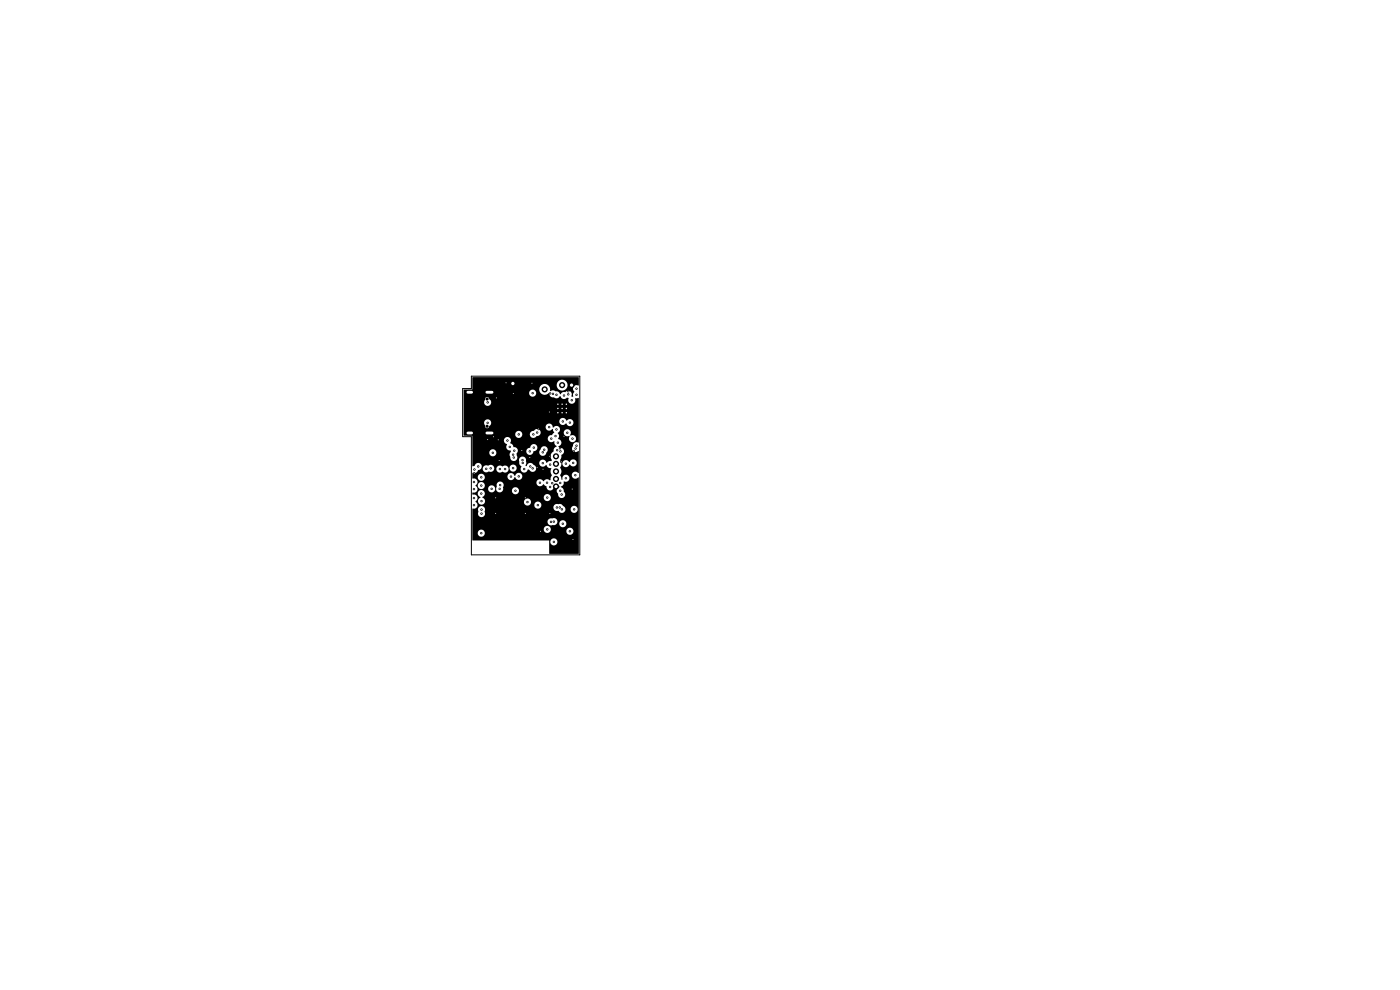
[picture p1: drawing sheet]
<svg xmlns="http://www.w3.org/2000/svg" width="297mm" height="210mm" viewBox="0 0 297 210" stroke-linecap="round" stroke-linejoin="round" font-family="sans-serif">
<g fill="#000">
<path d="M100.2 80h22.5l.1 1.8a.86 .86 0 0 0-1.1 .2 .86 .86 0 0 0 .1 1.2l-.2 .3v.7l-.4-.2a.8 .8 0 0 0-.3-1 .8 .8 0 0 0-1 .2 .94 .94 0 0 0-1 .4 1 1 0 0 0-1.1-.6 .95 .95 0 0 0-1.1 0v-.1a1.15 1.15 0 0 0-.6-1.3h2v.2a1.15 1.15 0 0 0 1.8 .9 1.15 1.15 0 0 0 0-2 1.15 1.15 0 0 0-1.8 .9l-2.1-.1a1.17 1.17 0 0 0-1.5 1.4 1.17 1.17 0 0 0 2 .5 .93 .93 0 0 0 1.1 .9 .96 .96 0 0 0 1.3-.3 .83 .83 0 0 0 .6 .6 .83 .83 0 0 0 .8-.2l.3 .1a.79 .79 0 0 0 .7 1.2 .79 .79 0 0 0 .7-1.2h.8v9.4a.96 .96 0 0 0-1.4 .9 .79 .79 0 0 0 .3 1 .79 .79 0 0 0 1-.1l.1 4.5-.1 .1a.78 .78 0 0 0-1.2 0 .78 .78 0 0 0 .1 1.2 .78 .78 0 0 0 1.1-.2l.1 16.2h-6.3v-2.6h.2a.75 .75 0 0 0 1.1 .8 .75 .75 0 0 0 .2-1.3 .75 .75 0 0 0-1.2 .3l-.1 .2h-.2v-.2l-16.3-.1v-1.6h1.1v.2a.75 .75 0 0 0 1.2 .5 .75 .75 0 0 0 0-1.2 .75 .75 0 0 0-1.2 .5h-1.1v-.8h15.1v.2a.75 .75 0 0 0 .7 .6 .75 .75 0 0 0 .8-.4h3.3v.2a.75 .75 0 0 0 1.2 .5 .75 .75 0 0 0 0-1.2 .75 .75 0 0 0-1.2 .5h-3.3v-.1a.75 .75 0 0 0-.6-.9 .75 .75 0 0 0-.9 .6h-15.1v-1.6h15.9v.2a.88 .88 0 0 0 1.3 .6l.5-.1 .3-.3h.4v.2a.75 .75 0 0 0 1.2 .5 .75 .75 0 0 0 0-1.2 .75 .75 0 0 0-1.2 .5h-.4a.84 .84 0 0 0-.3-.9 .84 .84 0 0 0-.9-.2 .75 .75 0 0 0-.9 .7h-15.9v-2.6h1.2l.1 .5a.8 .8 0 0 0 .7 1.2 .8 .8 0 0 0 .6-1.2 .75 .75 0 0 0-.4-1.1 .75 .75 0 0 0-1 .6h-1.2l.1-.1a.81 .81 0 0 0 1-.5 .81 .81 0 0 0-.4-1 .81 .81 0 0 0 .3-1.1 .81 .81 0 0 0-1-.4v-.3h1.1l.1 .5 .5 .4a.77 .77 0 0 0-.3 1.3 .77 .77 0 0 0 1.3-.4h8.2v.2a.75 .75 0 0 0 1.3 .5h.9v.1a.75 .75 0 0 0 .6 .7 .75 .75 0 0 0 .8-.3h2.7v.1a.95 .95 0 0 0 1.1 .7 .75 .75 0 0 0 .9 .4 .75 .75 0 0 0 .6-.8h1v.1a.75 .75 0 0 0 1.2 .6 .75 .75 0 0 0 0-1.3 .75 .75 0 0 0-1.2 .6h-1l-.4-.6a1.35 1.35 0 0 0-2.2 0v.2h-2.7a.75 .75 0 0 0-.3-1.2 .75 .75 0 0 0-1.1 .7h-.9l.1-.1a.75 .75 0 0 0-.3-1.2 .75 .75 0 0 0-1.1 .6h-8.2a.84 .84 0 0 0-.6-.9h13a.75 .75 0 0 0 1.1 .8 .75 .75 0 0 0 .2-1.3 .75 .75 0 0 0-1.2 .3l-.1 .2h-13a.76 .76 0 0 0 .3-1.3 .76 .76 0 0 0-1.3 .4h-1.1l.1-.1a.81 .81 0 0 0 1-.5 .81 .81 0 0 0-.4-1l.4-.1v.2a.75 .75 0 0 0 1.2 .5h1v.2a.75 .75 0 0 0 .9 .7 .75 .75 0 0 0 .7-.9h.1v.2a.75 .75 0 0 0 .7 .6 .75 .75 0 0 0 .8-.4h1.9v.2a.75 .75 0 0 0 1.1 .5 .75 .75 0 0 0 0-1.2 .75 .75 0 0 0-1.1 .5h-1.9v-.7a.75 .75 0 0 0-.1-1h7.2v.2a.81 .81 0 0 0 .7 .7 .81 .81 0 0 0 .8-.5l.6 .4a.82 .82 0 0 0 .8 1 .82 .82 0 0 0 .8-.9l.6-.5 .6 .6a.87 .87 0 0 0-.3 1.5 .77 .77 0 0 0 1.1 .7 .77 .77 0 0 0 .1-1.3 .94 .94 0 0 0-.6-.9l.1-.1a.92 .92 0 0 0 .5-1.1 .79 .79 0 0 0 1.2-.5 .79 .79 0 0 0-.9-1 .79 .79 0 0 0-.6 1.2l-.2-.1-.3-1a1.33 1.33 0 0 0 0-1.6l.3-.8h.2v.1a.8 .8 0 0 0 .7 .7 .8 .8 0 0 0 .9-.6 .79 .79 0 0 0 1.2 .2 .79 .79 0 0 0-.2-1.3 .79 .79 0 0 0-1.1 .6 .79 .79 0 0 0-.8-.4 .79 .79 0 0 0-.7 .7l-.2-.1a.75 .75 0 0 1 0-1.1v-.2a.49 .49 0 0 1 .4-.7 .87 .87 0 0 0-.8-1.3l-.2-.2a.84 .84 0 0 0 .6-.8 .84 .84 0 0 0-.7-.8v-.1a.88 .88 0 0 0-.1-1.2l1.3-.1v.2a.95 .95 0 0 0 1.3 .6 .76 .76 0 0 0 .1 1.2 .76 .76 0 0 0 1.1-.5 .76 .76 0 0 0-.9-.9l-.2 .1a.79 .79 0 0 0-.3-1.2 .79 .79 0 0 0-1.1 .5h-1.1a.78 .78 0 0 0 0-1.2 .78 .78 0 0 0-1.2 .2 .77 .77 0 0 0-.7-.9 .77 .77 0 0 0-.8 .9 .77 .77 0 0 0 1.1 .6l.4-.3 .3 .8a1.34 1.34 0 0 1-1.1 .7 .79 .79 0 0 0-.1 1.1 .79 .79 0 0 0 1.2 0l.1 .7 .4 .3-.1 .2a.93 .93 0 0 0-.6 1 1.31 1.31 0 0 0-.4 1.9l-.7 .2-.3 .3a.77 .77 0 0 0-1-.8 .77 .77 0 0 0-.5 1.2 .77 .77 0 0 0 1.2 .1l.1-.1a1.26 1.26 0 0 0 1.2 .8 1.63 1.63 0 0 0 0 1.5l-.2 .9-.1 .1-.3-.2a.89 .89 0 0 0-1.1 .4 .78 .78 0 0 0-.9-.4 .78 .78 0 0 0-.6 .6h-7.2a.78 .78 0 0 0-1 0 .78 .78 0 0 0-.2 1l-.2 .3h-.1a.75 .75 0 0 0-.8-.7 .75 .75 0 0 0-.8 .7h-.9a.75 .75 0 0 0-.1-1.3 .75 .75 0 0 0-1.2 .6h-.4a.8 .8 0 0 0 .3-1 .8 .8 0 0 0-1-.4v-.3h1.1v.1a.75 .75 0 0 0 .9 .7 .75 .75 0 0 0 .6-1h4.8v.2a.79 .79 0 0 0 .8 .7 .79 .79 0 0 0 .8-.7 .76 .76 0 0 0 1 .6 .76 .76 0 0 0 .5-1 .76 .76 0 0 0-1.1-.3l-.4 .5a.81 .81 0 0 0-.8-.6 .81 .81 0 0 0-.8 .6h-4.8a.75 .75 0 0 0-.8-.5 .75 .75 0 0 0-.7 .7h-1.1l.1-.9a.99 .99 0 0 0 1.2-.6l.6-.3h.3a.89 .89 0 0 0 1.3 .6 .75 .75 0 0 0 1.2-.6h.4v.2a.92 .92 0 0 0 1.4 .5 .75 .75 0 0 0 .9 0 .75 .75 0 0 0 .2-.9h.3v.2a.75 .75 0 0 0 1.1 .5 .75 .75 0 0 0 0-1.2 .75 .75 0 0 0-1.1 .5l-.3-.1a1.17 1.17 0 0 0-1.3-.2l-.1-.1a.75 .75 0 0 0-1.1 .6h-.4a.89 .89 0 0 0-1.4-.6 .75 .75 0 0 0-1.1 .6l-.3-.1a.79 .79 0 0 0-.5-1.1 .79 .79 0 0 0-1 .6h-.4v-2.8h3.6v.1a.75 .75 0 0 0 1.1 .6 .75 .75 0 0 0 0-1.3 .75 .75 0 0 0-1.1 .6h-3.6v-2.6h6.7l.2 .5 .5 .4a.86 .86 0 0 0-.1 .9 .86 .86 0 0 0 .8 .4l.1 .2a1.59 1.59 0 0 0 .2 1.9 .75 .75 0 0 0 1-.2h.5v.2a1.42 1.42 0 0 0 .5 1.3 .78 .78 0 0 0 .4 1.2 .78 .78 0 0 0 1-.6l.2 .1a.79 .79 0 0 0 1.3 .2 .79 .79 0 0 0-.3-1.3 .81 .81 0 0 0-.9-.4 .81 .81 0 0 0-.6 .7l-.2-.1a2.04 2.04 0 0 0-.3-1.9 .75 .75 0 0 0-1.1 .6h-.5l.2-.4a1.43 1.43 0 0 1 .1-1.4h1.7v.1a.75 .75 0 0 0 .8 .7 .75 .75 0 0 0 .7-.6h1.3v.1a.77 .77 0 0 0 .8 .7 .77 .77 0 0 0 .7-.7 .76 .76 0 0 0-.1-1.3 .76 .76 0 0 0-1.1 .7l-.3 .5h-1.3l.1-.2a.8 .8 0 0 0 .8-.8 .8 .8 0 0 0-.8-.8 .8 .8 0 0 0-.8 .9 .75 .75 0 0 0-.8 .7h-1.7a.96 .96 0 0 0-1-.9l-.2-.5-.4-.3a.78 .78 0 0 0-.3-1.2 .78 .78 0 0 0-1.1 .6h-6.7v-1h-1.8v-.3h10.9v.1a.75 .75 0 0 0 .8 .7 .75 .75 0 0 0 .7-.8h1.6v.1a.79 .79 0 0 0 .6 .7 .79 .79 0 0 0 .9-.4 .77 .77 0 0 0 .7-1.2 .77 .77 0 0 0-1.4 .1 .75 .75 0 0 0-.8 .7h-1.6v-.2a.75 .75 0 0 0-.8-.5 .75 .75 0 0 0-.7 .7h-10.9v-2.5h4.3l.2 .6a.5 .5 0 0 0 .3 .6 .5 .5 0 0 0 .6-.5 .75 .75 0 0 0 .3-1h14.5v.2a.81 .81 0 0 0 .7 .6 .81 .81 0 0 0 .8-.3 .79 .79 0 0 0 1.2 .5 .79 .79 0 0 0 .1-1.2 .79 .79 0 0 0-1.2 .1 .79 .79 0 0 0-.8-.5 .79 .79 0 0 0-.8 .6l-14.6-.1a.75 .75 0 0 0-.8-.2 .75 .75 0 0 0-.5 .6h-4.3v-4.3h4.3v.1a.78 .78 0 0 0 1.2 .5 .78 .78 0 0 0-.1-1.3 .47 .47 0 0 0-.6-.4 .47 .47 0 0 0-.3 .7l-.2 .4h-4.3v-2h13.8a.75 .75 0 0 0 1.1 .8 .75 .75 0 0 0 .2-1.2 .75 .75 0 0 0-1.2 .3l-.1 .1h-13.8v-.7h1.8z"/>
<circle cx="100.7" cy="99.6" r=".25"/>
<circle cx="101.4" cy="99" r=".25"/>
<circle cx="103.1" cy="99.4" r=".25"/>
<circle cx="103.4" cy="93.3" r=".25"/>
<circle cx="103.4" cy="89.7" r=".25"/>
<circle cx="103.4" cy="85.3" r=".25"/>
<circle cx="104.1" cy="99.3" r=".25"/>
<circle cx="104.6" cy="96" r=".25"/>
<circle cx="104.7" cy="92.7" r=".25"/>
<circle cx="105.3" cy="84.4" r=".25"/>
<circle cx="105.7" cy="93.3" r=".25"/>
<circle cx="105.9" cy="97.7" r=".25"/>
<circle cx="106" cy="99.5" r=".25"/>
<circle cx="107.1" cy="99.5" r=".25"/>
<circle cx="107.4" cy="81.2" r=".25"/>
<circle cx="107.7" cy="93.4" r=".25"/>
<circle cx="108.1" cy="94.8" r=".25"/>
<circle cx="108.8" cy="81.4" r=".65"/>
<circle cx="108.8" cy="99.3" r=".25"/>
<circle cx="108.8" cy="96.4" r=".25"/>
<circle cx="108.9" cy="83.5" r=".25"/>
<circle cx="109" cy="97" r=".25"/>
<circle cx="109.1" cy="95.6" r=".25"/>
<circle cx="110" cy="92.2" r=".25"/>
<circle cx="110.7" cy="95.5" r=".25"/>
<circle cx="110.8" cy="97.6" r=".25"/>
<circle cx="110.9" cy="98.2" r=".25"/>
<circle cx="111.2" cy="99.5" r=".25"/>
<circle cx="112.4" cy="95.8" r=".25"/>
<circle cx="112.4" cy="97" r=".25"/>
<circle cx="112.5" cy="99" r=".25"/>
<circle cx="112.8" cy="81.3" r=".25"/>
<circle cx="113" cy="83.4" r=".25"/>
<circle cx="113" cy="99.3" r=".25"/>
<circle cx="113.1" cy="92.2" r=".25"/>
<circle cx="113.2" cy="95" r=".25"/>
<circle cx="113.9" cy="99.2" r=".25"/>
<circle cx="114" cy="91.7" r=".25"/>
<circle cx="114.3" cy="91" r=".25"/>
<circle cx="115.1" cy="96" r=".25"/>
<circle cx="115.1" cy="98.3" r=".25"/>
<circle cx="115.2" cy="99.5" r=".25"/>
<circle cx="115.4" cy="95.4" r=".25"/>
<circle cx="115.5" cy="82.6" r=".65"/>
<circle cx="116.5" cy="90.6" r=".25"/>
<circle cx="116.6" cy="87.4" r=".25"/>
<circle cx="116.7" cy="96.8" r=".25"/>
<circle cx="116.7" cy="98.5" r=".25"/>
<circle cx="116.7" cy="83.4" r=".25"/>
<circle cx="117" cy="93" r=".25"/>
<circle cx="117.3" cy="83.5" r=".25"/>
<circle cx="117.8" cy="92.5" r=".25"/>
<circle cx="117.9" cy="96.8" r=".65"/>
<circle cx="117.9" cy="98.4" r=".65"/>
<circle cx="117.9" cy="100" r=".65"/>
<circle cx="118.1" cy="83.7" r=".25"/>
<circle cx="118.1" cy="91.1" r=".25"/>
<circle cx="118.2" cy="95.5" r=".25"/>
<circle cx="118.4" cy="93.9" r=".25"/>
<circle cx="118.4" cy="86.7" r=".3"/>
<circle cx="118.4" cy="87.5" r=".3"/>
<circle cx="118.4" cy="85.8" r=".3"/>
<circle cx="118.8" cy="95.1" r=".25"/>
<circle cx="118.9" cy="95.7" r=".25"/>
<circle cx="119.1" cy="98" r=".25"/>
<circle cx="119.2" cy="86.7" r=".3"/>
<circle cx="119.2" cy="87.5" r=".3"/>
<circle cx="119.2" cy="81.7" r=".65"/>
<circle cx="119.3" cy="85.8" r=".3"/>
<circle cx="119.4" cy="89.4" r=".25"/>
<circle cx="119.6" cy="92.5" r=".25"/>
<circle cx="119.6" cy="83.9" r=".25"/>
<circle cx="120.1" cy="98.3" r=".25"/>
<circle cx="120.1" cy="86.7" r=".3"/>
<circle cx="120.1" cy="87.5" r=".3"/>
<circle cx="120.1" cy="85.8" r=".3"/>
<circle cx="120.4" cy="91.8" r=".25"/>
<circle cx="120.6" cy="83.6" r=".25"/>
<circle cx="120.6" cy="83" r=".25"/>
<circle cx="120.9" cy="89.7" r=".25"/>
<circle cx="121.2" cy="81.7" r=".65"/>
<circle cx="121.3" cy="84.9" r=".25"/>
<circle cx="121.4" cy="93" r=".25"/>
<circle cx="121.6" cy="98.2" r=".25"/>
<circle cx="121.7" cy="95.8" r=".25"/>
<circle cx="122.1" cy="95.2" r=".25"/>
<circle cx="122.3" cy="94.5" r=".25"/>
<circle cx="122.3" cy="82.4" r=".25"/>
<circle cx="122.3" cy="83.7" r=".25"/>
<circle cx="100.5" cy="105.7" r=".25"/>
<circle cx="100.5" cy="102.2" r=".25"/>
<circle cx="100.5" cy="107.1" r=".25"/>
<circle cx="100.6" cy="103.7" r=".25"/>
<circle cx="100.6" cy="100.4" r=".25"/>
<circle cx="102.1" cy="101.3" r=".25"/>
<circle cx="102.1" cy="103" r=".25"/>
<circle cx="102.1" cy="113.1" r=".25"/>
<circle cx="102.1" cy="104.7" r=".25"/>
<circle cx="102.1" cy="106.3" r=".25"/>
<circle cx="102.1" cy="109" r=".25"/>
<circle cx="102.1" cy="108.1" r=".25"/>
<circle cx="104.3" cy="103.7" r=".25"/>
<circle cx="105.1" cy="108.9" r=".25"/>
<circle cx="105.1" cy="105.6" r=".25"/>
<circle cx="106" cy="103.7" r=".25"/>
<circle cx="106.1" cy="102.9" r=".25"/>
<circle cx="108.4" cy="101.1" r=".25"/>
<circle cx="109.4" cy="104.1" r=".25"/>
<circle cx="110" cy="101" r=".25"/>
<circle cx="111.4" cy="108.9" r=".25"/>
<circle cx="111.4" cy="105.6" r=".25"/>
<circle cx="111.9" cy="106.5" r=".25"/>
<circle cx="114.1" cy="107.1" r=".25"/>
<circle cx="114.6" cy="102.4" r=".25"/>
<circle cx="114.6" cy="112.7" r=".25"/>
<circle cx="116.1" cy="102.4" r=".25"/>
<circle cx="116.1" cy="112.3" r=".25"/>
<circle cx="116.1" cy="105.6" r=".25"/>
<circle cx="116.6" cy="108.9" r=".25"/>
<circle cx="116.7" cy="103.3" r=".25"/>
<circle cx="116.9" cy="110.7" r=".25"/>
<circle cx="117.1" cy="102.5" r=".25"/>
<circle cx="117.5" cy="110.7" r=".25"/>
<circle cx="117.5" cy="115" r=".25"/>
<circle cx="117.9" cy="101.6" r=".65"/>
<circle cx="117.9" cy="103.2" r=".65"/>
<circle cx="118.1" cy="107.7" r=".25"/>
<circle cx="118.7" cy="107.7" r=".25"/>
<circle cx="118.8" cy="102.4" r=".25"/>
<circle cx="118.8" cy="104.1" r=".25"/>
<circle cx="119.1" cy="104.9" r=".25"/>
<circle cx="119.2" cy="108" r=".25"/>
<circle cx="119.4" cy="111.1" r=".25"/>
<circle cx="120.1" cy="101.4" r=".25"/>
<circle cx="120.9" cy="112.7" r=".25"/>
<circle cx="121.4" cy="103.7" r=".25"/>
<circle cx="121.6" cy="114.4" r=".25"/>
<circle cx="121.8" cy="108" r=".25"/>
<circle cx="122.1" cy="100.8" r=".25"/>
</g>
<path d="M99.3 83.2h.8M99.3 91.9h.8M103.3 83.2h1.1M103.3 91.9h1.1" fill="none" stroke="#000" stroke-width="1"/>
<path d="M100 79.8h23v37.9h-23v-25.1h-1.8v-10.2h1.8z" fill="none" stroke="#000" stroke-width=".21"/>
<g fill="#fff">
<circle cx="120.6" cy="83" r=".1"/>
<circle cx="103.5" cy="93.2" r=".1"/>
<circle cx="116.7" cy="83.5" r=".1"/>
<circle cx="110.7" cy="95.5" r=".1"/>
<circle cx="105.9" cy="97.7" r=".1"/>
<circle cx="112.4" cy="97" r=".1"/>
<circle cx="107.3" cy="81.2" r=".1"/>
<circle cx="100.6" cy="100.4" r=".1"/>
<circle cx="121.6" cy="114.5" r=".1"/>
<circle cx="105.2" cy="105.6" r=".1"/>
<circle cx="114.6" cy="112.7" r=".1"/>
<circle cx="105.3" cy="84.4" r=".1"/>
<circle cx="104.7" cy="92.6" r=".1"/>
<circle cx="119" cy="97.9" r=".1"/>
<circle cx="105.7" cy="93.3" r=".1"/>
<circle cx="112.9" cy="81.3" r=".1"/>
<circle cx="116.6" cy="87.4" r=".1"/>
<circle cx="108.9" cy="83.5" r=".1"/>
<circle cx="111.5" cy="105.6" r=".1"/>
<circle cx="114.2" cy="91" r=".1"/>
<circle cx="118.8" cy="95.1" r=".1"/>
<circle cx="116.6" cy="108.9" r=".1"/>
<circle cx="111.5" cy="108.9" r=".1"/>
<circle cx="121.7" cy="95.8" r=".1"/>
<circle cx="116.6" cy="96.8" r=".1"/>
<circle cx="121.4" cy="103.8" r=".1"/>
<circle cx="119.6" cy="92.5" r=".1"/>
<circle cx="105.2" cy="108.9" r=".1"/>
<circle cx="113.9" cy="99.2" r=".1"/>
<circle cx="115.2" cy="99.5" r=".1"/>
<circle cx="115.5" cy="95.4" r=".1"/>
<circle cx="122" cy="100.8" r=".1"/>
<circle cx="107.6" cy="93.5" r=".1"/>
<circle cx="112.5" cy="98.9" r=".1"/>
<circle cx="108.9" cy="96.5" r=".1"/>
<circle cx="120.3" cy="91.8" r=".1"/>
<circle cx="113" cy="83.4" r=".1"/>
<circle cx="122.3" cy="82.5" r=".1"/>
<circle cx="122.3" cy="94.5" r=".1"/>
<circle cx="118.2" cy="95.5" r=".1"/>
<circle cx="110.9" cy="98.2" r=".1"/>
<circle cx="113.2" cy="95" r=".1"/>
<circle cx="119.4" cy="111.1" r=".1"/>
<circle cx="117.9" cy="92.5" r=".1"/>
<circle cx="107.2" cy="99.5" r=".1"/>
<circle cx="119.6" cy="83.9" r=".1"/>
<circle cx="113.9" cy="91.8" r=".1"/>
<circle cx="106.1" cy="102.9" r=".1"/>
<circle cx="116.7" cy="98.5" r=".1"/>
<circle cx="116.7" cy="103.3" r=".1"/>
<circle cx="118.9" cy="95.7" r=".1"/>
<circle cx="118.9" cy="104.1" r=".1"/>
<circle cx="120.9" cy="112.7" r=".1"/>
<circle cx="118" cy="91.1" r=".1"/>
<circle cx="110" cy="92.2" r=".1"/>
<circle cx="113.2" cy="92.2" r=".1"/>
<circle cx="117.5" cy="114.9" r=".1"/>
<circle cx="117.5" cy="110.6" r=".1"/>
<circle cx="104.5" cy="96.1" r=".1"/>
<circle cx="116.1" cy="112.3" r=".1"/>
<circle cx="102.1" cy="113.1" r=".1"/>
<circle cx="112.4" cy="95.8" r=".1"/>
<circle cx="119.2" cy="104.9" r=".1"/>
<circle cx="110.9" cy="97.6" r=".1"/>
<circle cx="118.2" cy="107.6" r=".1"/>
<circle cx="108.2" cy="94.8" r=".1"/>
<circle cx="120" cy="98.3" r=".1"/>
<circle cx="116.9" cy="93.1" r=".1"/>
<circle cx="109" cy="97.1" r=".1"/>
<circle cx="108.9" cy="99.3" r=".1"/>
<circle cx="111.2" cy="99.5" r=".1"/>
<circle cx="109.3" cy="104.1" r=".1"/>
<circle cx="109.1" cy="95.6" r=".1"/>
<circle cx="113" cy="99.4" r=".1"/>
<circle cx="121.6" cy="98.2" r=".1"/>
<circle cx="119.2" cy="108" r=".1"/>
<circle cx="114.6" cy="102.4" r=".1"/>
<circle cx="115.2" cy="98.2" r=".1"/>
<circle cx="111.9" cy="106.5" r=".1"/>
<circle cx="121.8" cy="108" r=".1"/>
<circle cx="120.9" cy="89.6" r=".1"/>
<circle cx="103.5" cy="85.3" r=".1"/>
<circle cx="103.5" cy="89.7" r=".1"/>
<circle cx="116.9" cy="110.7" r=".1"/>
<circle cx="100.7" cy="99.6" r=".1"/>
<circle cx="116.5" cy="90.6" r=".1"/>
<circle cx="121.3" cy="84.9" r=".1"/>
<circle cx="104.3" cy="103.7" r=".1"/>
<circle cx="106" cy="103.7" r=".1"/>
<circle cx="122.3" cy="83.8" r=".1"/>
<circle cx="121.4" cy="93.1" r=".1"/>
<circle cx="118.3" cy="93.9" r=".1"/>
<circle cx="110" cy="101" r=".1"/>
<circle cx="118.8" cy="107.6" r=".1"/>
<circle cx="114.1" cy="107.2" r=".1"/>
<circle cx="120.6" cy="83.6" r=".1"/>
<circle cx="116.1" cy="105.5" r=".1"/>
<circle cx="122.1" cy="95.2" r=".1"/>
<circle cx="120" cy="101.5" r=".1"/>
<circle cx="118" cy="83.8" r=".1"/>
<circle cx="117.3" cy="83.5" r=".1"/>
<circle cx="119.4" cy="89.4" r=".1"/>
<circle cx="106" cy="99.5" r=".1"/>
<circle cx="101.5" cy="98.9" r=".1"/>
<circle cx="117.2" cy="102.5" r=".1"/>
<circle cx="115.2" cy="95.9" r=".1"/>
<circle cx="116" cy="102.4" r=".1"/>
<circle cx="118.9" cy="102.5" r=".1"/>
<circle cx="108.4" cy="101.1" r=".1"/>
<circle cx="104.1" cy="99.3" r=".1"/>
<circle cx="103.2" cy="99.5" r=".1"/>
<circle cx="102.1" cy="101.2" r=".1"/>
<circle cx="100.5" cy="102.2" r=".1"/>
<circle cx="102.1" cy="103" r=".1"/>
<circle cx="100.5" cy="103.8" r=".1"/>
<circle cx="102.1" cy="104.7" r=".1"/>
<circle cx="100.5" cy="105.7" r=".1"/>
<circle cx="102.2" cy="106.3" r=".1"/>
<circle cx="100.5" cy="107.2" r=".1"/>
<circle cx="102.2" cy="108.1" r=".1"/>
<circle cx="102.2" cy="108.9" r=".1"/>
<circle cx="108.8" cy="81.4" r=".35"/>
<circle cx="117.9" cy="96.8" r=".35"/>
</g>
<g fill="#000">
<circle cx="103.3" cy="90.4" r=".33"/>
<circle cx="103.3" cy="84.6" r=".33"/>
</g>
<path d="M99.3 83.2h.8M99.3 91.9h.8M103.3 83.2h1.1M103.3 91.9h1.1" fill="none" stroke="#fff" stroke-width=".6"/>
<g fill="#fff">
<circle cx="119.2" cy="81.7" r=".35"/>
<circle cx="121.2" cy="81.7" r=".35"/>
<circle cx="120.1" cy="85.7" r=".15"/>
<circle cx="119.3" cy="85.7" r=".15"/>
<circle cx="118.3" cy="85.8" r=".15"/>
<circle cx="120.1" cy="86.6" r=".15"/>
<circle cx="119.3" cy="86.6" r=".15"/>
<circle cx="118.3" cy="86.6" r=".15"/>
<circle cx="120.2" cy="87.5" r=".15"/>
<circle cx="119.3" cy="87.5" r=".15"/>
<circle cx="118.3" cy="87.5" r=".15"/>
<circle cx="117.9" cy="100" r=".35"/>
<circle cx="117.9" cy="98.4" r=".35"/>
<circle cx="115.5" cy="82.6" r=".35"/>
<circle cx="117.9" cy="103.2" r=".35"/>
<circle cx="117.9" cy="101.6" r=".35"/>
</g>
</svg>
